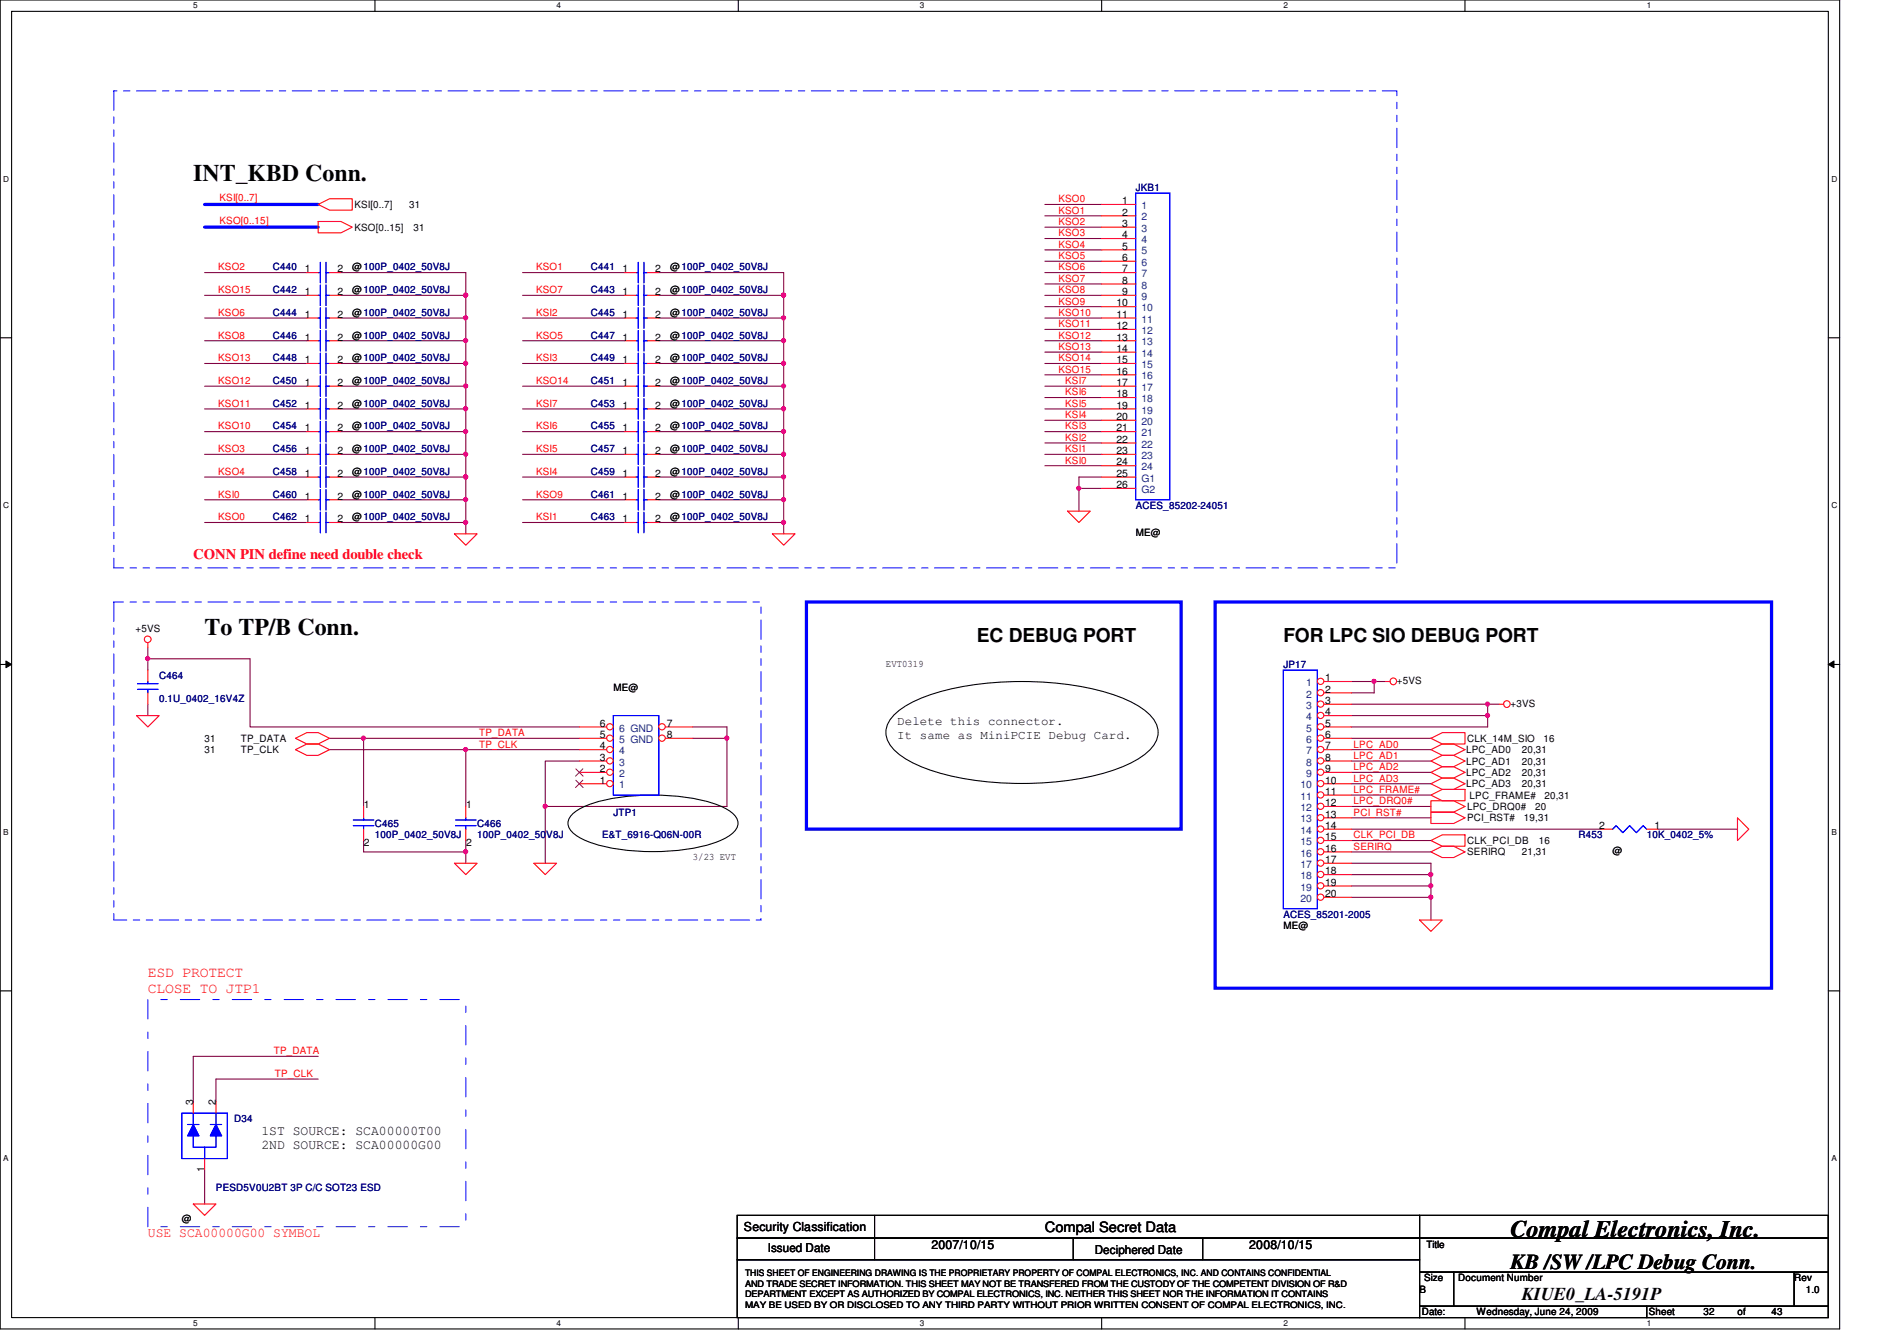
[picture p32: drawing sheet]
<svg xmlns="http://www.w3.org/2000/svg" width="297mm" height="210mm" viewBox="0 0 297 210" stroke-linecap="round" stroke-linejoin="round" font-family="sans-serif">
<defs><g id="words">
<g font-size="3.7">
<text x="30.3" y="28.3">INT_KBD Conn.</text>
<text x="32" y="99.4">To TP/B Conn.</text>
<text x="236.5" y="193.6">Compal Electronics, Inc.</text>
</g>
<text font-size="3.3" x="236.5" y="198.6">KB /SW /LPC Debug Conn.</text>
<g font-size="3">
<text x="152.9" y="100.5">EC DEBUG PORT</text>
<text x="201" y="100.5">FOR LPC SIO DEBUG PORT</text>
</g>
<text font-size="2.8" x="238.3" y="203.5">KIUE0_LA-5191P</text>
<g font-size="2.3" fill="#f00">
<text x="30.3" y="87.5">CONN PIN define need double check</text>
<text x="23.2" y="153">ESD PROTECT</text>
<text x="23.2" y="155.5">CLOSE TO JTP1</text>
</g>
<text font-size="2.2" x="163.6" y="192.8">Compal Secret Data</text>
<g font-size="2.1">
<text x="40.9" y="177.7">1ST SOURCE: SCA00000T00</text>
<text x="40.9" y="179.9">2ND SOURCE: SCA00000G00</text>
</g>
<text font-size="2.1" fill="#f00" x="23.2" y="193.7">USE SCA00000G00 SYMBOL</text>
<g font-size="1.9">
<text x="140.5" y="113.5">Delete this connector.</text>
<text x="140.5" y="115.6">It same as MiniPCIE Debug Card.</text>
<text x="116.5" y="192.7">Security Classification</text>
<text x="120.2" y="196">Issued Date</text>
<text x="145.8" y="195.6">2007/10/15</text>
<text x="171.4" y="196.2">Deciphered Date</text>
<text x="195.6" y="195.6">2008/10/15</text>
</g>
<g font-size="1.6" fill="#000080">
<text x="177.8" y="29.9">JKB1</text>
<text x="42.7" y="45.9">C442</text>
<text x="42.7" y="42.3">C440</text>
<text x="92.5" y="45.9">C443</text>
<text x="92.5" y="42.3">C441</text>
<text x="42.7" y="49.4">C444</text>
<text x="42.7" y="53">C446</text>
<text x="92.5" y="53">C447</text>
<text x="92.5" y="49.4">C445</text>
<text x="42.7" y="56.6">C448</text>
<text x="92.5" y="56.6">C449</text>
<text x="42.7" y="60.1">C450</text>
<text x="42.7" y="63.7">C452</text>
<text x="92.5" y="60.1">C451</text>
<text x="92.5" y="63.7">C453</text>
<text x="42.7" y="70.8">C456</text>
<text x="42.7" y="67.2">C454</text>
<text x="92.5" y="70.8">C457</text>
<text x="92.5" y="67.2">C455</text>
<text x="42.7" y="74.3">C458</text>
<text x="42.7" y="77.9">C460</text>
<text x="92.5" y="74.3">C459</text>
<text x="92.5" y="77.9">C461</text>
<text x="42.7" y="81.4">C462</text>
<text x="92.5" y="81.4">C463</text>
<text x="177.8" y="79.7">ACES_85202-24051</text>
<text x="24.9" y="106.3">C464</text>
<text x="201" y="104.6">JP17</text>
<text x="24.9" y="109.9">0.1U_0402_16V4Z</text>
<text x="58.7" y="129.5">C465</text>
<text x="58.7" y="131.2">100P_0402_50V8J</text>
<text x="74.7" y="129.5">C466</text>
<text x="74.7" y="131.2">100P_0402_50V8J</text>
<text x="94.3" y="131.2">E&amp;T_6916-Q06N-00R</text>
<text x="96.1" y="127.7">JTP1</text>
<text x="247.2" y="131.2">R453</text>
<text x="257.8" y="131.2">10K_0402_5%</text>
<text x="201" y="143.7">ACES_85201-2005</text>
<text x="36.7" y="175.7">D34</text>
<text x="33.8" y="186.4">PESD5V0U2BT 3P C/C SOT23 ESD</text>
</g>
<g font-size="1.6" fill="#f00">
<text x="34.4" y="35">KSO[0..15]</text>
<text x="34.4" y="31.5">KSI[0..7]</text>
<text x="165.7" y="35.2">KSO2</text>
<text x="165.7" y="33.4">KSO1</text>
<text x="165.7" y="31.7">KSO0</text>
<text x="165.7" y="40.6">KSO5</text>
<text x="165.7" y="37">KSO3</text>
<text x="165.7" y="38.8">KSO4</text>
<text x="34.2" y="42.3">KSO2</text>
<text x="34.2" y="45.9">KSO15</text>
<text x="83.9" y="42.3">KSO1</text>
<text x="83.9" y="45.9">KSO7</text>
<text x="165.7" y="42.3">KSO6</text>
<text x="165.7" y="47.7">KSO9</text>
<text x="165.7" y="45.9">KSO8</text>
<text x="165.7" y="44.1">KSO7</text>
<text x="34.2" y="49.4">KSO6</text>
<text x="34.2" y="53">KSO8</text>
<text x="83.9" y="49.4">KSI2</text>
<text x="83.9" y="53">KSO5</text>
<text x="165.7" y="49.4">KSO10</text>
<text x="165.7" y="51.2">KSO11</text>
<text x="165.7" y="53">KSO12</text>
<text x="34.2" y="56.6">KSO13</text>
<text x="83.9" y="56.6">KSI3</text>
<text x="165.7" y="56.6">KSO14</text>
<text x="165.7" y="58.3">KSO15</text>
<text x="165.7" y="54.8">KSO13</text>
<text x="34.2" y="60.1">KSO12</text>
<text x="34.2" y="63.7">KSO11</text>
<text x="83.9" y="60.1">KSO14</text>
<text x="83.9" y="63.7">KSI7</text>
<text x="166.8" y="63.7">KSI5</text>
<text x="166.8" y="65.4">KSI4</text>
<text x="166.8" y="61.9">KSI6</text>
<text x="166.8" y="60.1">KSI7</text>
<text x="34.2" y="67.2">KSO10</text>
<text x="34.2" y="70.8">KSO3</text>
<text x="83.9" y="67.2">KSI6</text>
<text x="83.9" y="70.8">KSI5</text>
<text x="166.8" y="67.2">KSI3</text>
<text x="166.8" y="70.8">KSI1</text>
<text x="166.8" y="69">KSI2</text>
<text x="34.2" y="74.3">KSO4</text>
<text x="34.2" y="77.9">KSI0</text>
<text x="83.9" y="74.3">KSI4</text>
<text x="83.9" y="77.9">KSO9</text>
<text x="166.8" y="72.6">KSI0</text>
<text x="34.2" y="81.4">KSO0</text>
<text x="83.9" y="81.4">KSI1</text>
<text x="75.1" y="115.2">TP_DATA</text>
<text x="75.1" y="117">TP_CLK</text>
<text x="212" y="117">LPC_AD0</text>
<text x="212" y="118.8">LPC_AD1</text>
<text x="212" y="122.3">LPC_AD3</text>
<text x="212" y="125.9">LPC_DRQ0#</text>
<text x="212" y="124.1">LPC_FRAME#</text>
<text x="212" y="120.6">LPC_AD2</text>
<text x="212" y="131.2">CLK_PCI_DB</text>
<text x="212" y="127.7">PCI_RST#</text>
<text x="212" y="133">SERIRQ</text>
<text x="42.9" y="165">TP_DATA</text>
<text x="43" y="168.6">TP_CLK</text>
</g>
<g font-size="1.6">
<text x="55.5" y="32.6">KSI[0..7]</text>
<text x="64" y="32.6">31</text>
<text x="175.7" y="32">1</text>
<text x="175.7" y="33.7">2</text>
<text x="175.7" y="35.5">3</text>
<text x="55.5" y="36.1">KSO[0..15]</text>
<text x="64.8" y="36.1">31</text>
<text x="175.7" y="37.3">4</text>
<text x="175.7" y="39.1">5</text>
<text x="175.7" y="40.9">6</text>
<text x="47.7" y="46.2">1</text>
<text x="47.7" y="42.6">1</text>
<text x="52.8" y="46.2">2</text>
<text x="52.8" y="42.6">2</text>
<text x="55.2" y="45.9">@100P_0402_50V8J</text>
<text x="55.2" y="42.3">@100P_0402_50V8J</text>
<text x="97.5" y="46.2">1</text>
<text x="97.5" y="42.6">1</text>
<text x="102.6" y="46.2">2</text>
<text x="102.6" y="42.6">2</text>
<text x="104.9" y="45.9">@100P_0402_50V8J</text>
<text x="104.9" y="42.3">@100P_0402_50V8J</text>
<text x="174.8" y="48">10</text>
<text x="175.7" y="42.6">7</text>
<text x="175.7" y="44.4">8</text>
<text x="175.7" y="46.2">9</text>
<text x="47.7" y="49.7">1</text>
<text x="47.7" y="53.3">1</text>
<text x="52.8" y="49.7">2</text>
<text x="52.8" y="53.3">2</text>
<text x="55.2" y="49.4">@100P_0402_50V8J</text>
<text x="55.2" y="53">@100P_0402_50V8J</text>
<text x="97.5" y="53.3">1</text>
<text x="97.5" y="49.7">1</text>
<text x="102.6" y="53.3">2</text>
<text x="102.6" y="49.7">2</text>
<text x="104.9" y="53">@100P_0402_50V8J</text>
<text x="104.9" y="49.4">@100P_0402_50V8J</text>
<text x="174.8" y="49.7">11</text>
<text x="174.8" y="51.5">12</text>
<text x="174.8" y="53.3">13</text>
<text x="47.7" y="56.9">1</text>
<text x="52.8" y="56.9">2</text>
<text x="55.2" y="56.6">@100P_0402_50V8J</text>
<text x="97.5" y="56.9">1</text>
<text x="102.6" y="56.9">2</text>
<text x="104.9" y="56.6">@100P_0402_50V8J</text>
<text x="174.8" y="55.1">14</text>
<text x="174.8" y="56.9">15</text>
<text x="174.8" y="58.6">16</text>
<text x="47.7" y="60.4">1</text>
<text x="47.7" y="64">1</text>
<text x="52.8" y="60.4">2</text>
<text x="52.8" y="64">2</text>
<text x="55.2" y="60.1">@100P_0402_50V8J</text>
<text x="55.2" y="63.7">@100P_0402_50V8J</text>
<text x="97.5" y="60.4">1</text>
<text x="97.5" y="64">1</text>
<text x="102.6" y="60.4">2</text>
<text x="102.6" y="64">2</text>
<text x="104.9" y="60.1">@100P_0402_50V8J</text>
<text x="104.9" y="63.7">@100P_0402_50V8J</text>
<text x="174.8" y="60.4">17</text>
<text x="174.8" y="62.2">18</text>
<text x="174.8" y="64">19</text>
<text x="174.8" y="65.7">20</text>
<text x="47.7" y="71.1">1</text>
<text x="47.7" y="67.5">1</text>
<text x="52.8" y="71.1">2</text>
<text x="52.8" y="67.5">2</text>
<text x="55.2" y="70.8">@100P_0402_50V8J</text>
<text x="55.2" y="67.2">@100P_0402_50V8J</text>
<text x="97.5" y="71.1">1</text>
<text x="97.5" y="67.5">1</text>
<text x="102.6" y="71.1">2</text>
<text x="102.6" y="67.5">2</text>
<text x="104.9" y="70.8">@100P_0402_50V8J</text>
<text x="104.9" y="67.2">@100P_0402_50V8J</text>
<text x="174.8" y="67.5">21</text>
<text x="174.8" y="69.3">22</text>
<text x="174.8" y="71.1">23</text>
<text x="47.7" y="74.6">1</text>
<text x="52.8" y="74.6">2</text>
<text x="55.2" y="74.3">@100P_0402_50V8J</text>
<text x="55.2" y="77.9">@100P_0402_50V8J</text>
<text x="97.5" y="74.6">1</text>
<text x="102.6" y="74.6">2</text>
<text x="104.9" y="74.3">@100P_0402_50V8J</text>
<text x="104.9" y="77.9">@100P_0402_50V8J</text>
<text x="174.8" y="72.9">24</text>
<text x="174.8" y="74.6">25</text>
<text x="174.8" y="76.4">26</text>
<text x="47.7" y="81.7">1</text>
<text x="47.7" y="78.2">1</text>
<text x="52.8" y="81.7">2</text>
<text x="52.8" y="78.2">2</text>
<text x="55.2" y="81.4">@100P_0402_50V8J</text>
<text x="97.5" y="81.7">1</text>
<text x="97.5" y="78.2">1</text>
<text x="102.6" y="81.7">2</text>
<text x="102.6" y="78.2">2</text>
<text x="104.9" y="81.4">@100P_0402_50V8J</text>
<text x="177.8" y="83.9">ME@</text>
<text x="21.2" y="98.9">+5VS</text>
<text x="138.7" y="104.4">EVT0319</text>
<text x="207.5" y="106.6">1</text>
<text x="218.7" y="107.1">+5VS</text>
<text x="93.9" y="113.7">6</text>
<text x="96.1" y="108.1">ME@</text>
<text x="104.4" y="113.7">7</text>
<text x="207.5" y="108.4">2</text>
<text x="207.5" y="110.2">3</text>
<text x="207.5" y="112">4</text>
<text x="207.5" y="113.7">5</text>
<text x="236.5" y="110.6">+3VS</text>
<text x="32" y="116.1">31</text>
<text x="32" y="117.9">31</text>
<text x="37.7" y="116.1">TP_DATA</text>
<text x="37.7" y="117.9">TP_CLK</text>
<text x="93.9" y="119.1">3</text>
<text x="93.9" y="117.3">4</text>
<text x="93.9" y="115.5">5</text>
<text x="104.4" y="115.5">8</text>
<text x="207.5" y="115.5">6</text>
<text x="207.5" y="117.3">7</text>
<text x="207.5" y="119.1">8</text>
<text x="229.6" y="119.7">LPC_AD1</text>
<text x="229.6" y="117.9">LPC_AD0</text>
<text x="229.7" y="116.1">CLK_14M_SIO</text>
<text x="238.3" y="119.7">20,31</text>
<text x="238.3" y="117.9">20,31</text>
<text x="241.7" y="116.1">16</text>
<text x="93.9" y="122.6">1</text>
<text x="93.9" y="120.9">2</text>
<text x="207.5" y="122.6">10</text>
<text x="207.5" y="124.4">11</text>
<text x="207.5" y="120.9">9</text>
<text x="229.6" y="121.5">LPC_AD2</text>
<text x="229.6" y="123.2">LPC_AD3</text>
<text x="230.1" y="125">LPC_FRAME#</text>
<text x="238.3" y="121.5">20,31</text>
<text x="238.3" y="123.2">20,31</text>
<text x="241.8" y="125">20,31</text>
<text x="57" y="126.4">1</text>
<text x="73" y="126.4">1</text>
<text x="207.5" y="126.2">12</text>
<text x="207.5" y="128">13</text>
<text x="207.5" y="129.8">14</text>
<text x="207.5" y="131.5">15</text>
<text x="229.7" y="128.6">PCI_RST#</text>
<text x="229.7" y="126.8">LPC_DRQ0#</text>
<text x="238.6" y="128.6">19,31</text>
<text x="240.4" y="126.8">20</text>
<text x="250.4" y="129.8">2</text>
<text x="259.1" y="129.8">1</text>
<text x="57" y="132.5">2</text>
<text x="73" y="132.5">2</text>
<text x="108.5" y="134.6">3/23 EVT</text>
<text x="207.5" y="133.3">16</text>
<text x="207.5" y="135.1">17</text>
<text x="207.5" y="136.9">18</text>
<text x="229.7" y="133.9">SERIRQ</text>
<text x="229.7" y="132.1">CLK_PCI_DB</text>
<text x="238.3" y="133.9">21,31</text>
<text x="241" y="132.1">16</text>
<text x="252.5" y="133.7">@</text>
<text x="207.5" y="140.4">20</text>
<text x="207.5" y="138.6">19</text>
<text x="201" y="145.5">ME@</text>
<text x="30.2" y="173" transform="rotate(-90 30.2 173)">3</text>
<text x="33.8" y="173" transform="rotate(-90 33.8 173)">2</text>
<text x="32" y="183.5" transform="rotate(-90 32 183.5)">1</text>
<text x="28.5" y="191.3">@</text>
<text x="223.3" y="195.4">Title</text>
<text x="222.3" y="202.4">B</text>
<text x="223" y="200.6">Size</text>
<text x="228.3" y="200.6">Document Number</text>
<text x="281" y="200.6">Rev</text>
<text x="282.7" y="202.4">1.0</text>
<text x="222.6" y="205.9">Date:</text>
<text x="231.2" y="205.9">Wednesday, June 24, 2009</text>
<text x="258.2" y="205.9">Sheet</text>
<text x="266.7" y="205.9">32</text>
<text x="272.1" y="205.9">of</text>
<text x="277.4" y="205.9">43</text>
</g>
<g font-size="1.6" fill="#004080">
<text x="178.7" y="32.7">1</text>
<text x="178.7" y="34.5">2</text>
<text x="178.7" y="36.3">3</text>
<text x="178.7" y="38.1">4</text>
<text x="178.7" y="39.8">5</text>
<text x="178.7" y="41.6">6</text>
<text x="178.7" y="43.4">7</text>
<text x="178.7" y="45.2">8</text>
<text x="178.7" y="46.9">9</text>
<text x="178.7" y="48.7">10</text>
<text x="178.7" y="50.5">11</text>
<text x="178.7" y="52.3">12</text>
<text x="178.7" y="54.1">13</text>
<text x="178.7" y="55.8">14</text>
<text x="178.7" y="57.6">15</text>
<text x="178.7" y="59.4">16</text>
<text x="178.7" y="61.2">17</text>
<text x="178.7" y="62.9">18</text>
<text x="178.7" y="64.7">19</text>
<text x="178.7" y="66.5">20</text>
<text x="178.7" y="68.3">21</text>
<text x="178.7" y="70.1">22</text>
<text x="178.7" y="71.8">23</text>
<text x="178.7" y="73.6">24</text>
<text x="178.7" y="75.4">G1</text>
<text x="178.7" y="77.2">G2</text>
<text x="204.5" y="107.4">1</text>
<text x="204.5" y="109.2">2</text>
<text x="204.5" y="111">3</text>
<text x="204.5" y="112.7">4</text>
<text x="96.9" y="119.8">3</text>
<text x="96.9" y="118.1">4</text>
<text x="96.9" y="116.3">5 GND</text>
<text x="96.9" y="114.5">6 GND</text>
<text x="204.5" y="114.5">5</text>
<text x="204.5" y="116.3">6</text>
<text x="204.5" y="118.1">7</text>
<text x="204.5" y="119.8">8</text>
<text x="96.9" y="123.4">1</text>
<text x="96.9" y="121.6">2</text>
<text x="203.6" y="123.4">10</text>
<text x="203.6" y="125.2">11</text>
<text x="204.5" y="121.6">9</text>
<text x="203.6" y="127">12</text>
<text x="203.6" y="128.7">13</text>
<text x="203.6" y="130.5">14</text>
<text x="203.6" y="134.1">16</text>
<text x="203.6" y="135.8">17</text>
<text x="203.6" y="137.6">18</text>
<text x="203.6" y="132.3">15</text>
<text x="203.6" y="141.2">20</text>
<text x="203.6" y="139.4">19</text>
</g>
<g font-size="1.4">
<text x="116.7" y="199.7">THIS SHEET OF ENGINEERING DRAWING IS THE PROPRIETARY PROPERTY OF COMPAL ELECTRONICS, INC. AND CONTAINS CONFIDENTIAL</text>
<text x="116.7" y="201.4">AND TRADE SECRET INFORMATION. THIS SHEET MAY NOT BE TRANSFERED FROM THE CUSTODY OF THE COMPETENT DIVISION OF R&amp;D</text>
<text x="116.7" y="203">DEPARTMENT EXCEPT AS AUTHORIZED BY COMPAL ELECTRONICS, INC. NEITHER THIS SHEET NOR THE INFORMATION IT CONTAINS</text>
<text x="116.7" y="204.7">MAY BE USED BY OR DISCLOSED TO ANY THIRD PARTY WITHOUT PRIOR WRITTEN CONSENT OF COMPAL ELECTRONICS, INC.</text>
</g>
<g font-size="1.3">
<text x="30.3" y="1.3">5</text>
<text x="87.2" y="1.3">4</text>
<text x="144.1" y="1.3">3</text>
<text x="201" y="1.3">2</text>
<text x="257.8" y="1.3">1</text>
<text x=".5" y="28.4">D</text>
<text x="286.8" y="28.4">D</text>
<text x=".5" y="79.5">C</text>
<text x="286.8" y="79.5">C</text>
<text x=".5" y="130.7">B</text>
<text x="286.8" y="130.7">B</text>
<text x=".5" y="181.8">A</text>
<text x="286.8" y="181.8">A</text>
<text x="30.3" y="207.6">5</text>
<text x="87.2" y="207.6">4</text>
<text x="144.1" y="207.6">3</text>
<text x="201" y="207.6">2</text>
<text x="257.8" y="207.6">1</text>
</g>
</g></defs>
<path d="M0 0h288.1v208h-288.1zM1.8 1.8h284.5v204.4h-284.5z" fill="none" stroke="#000" stroke-width=".17"/>
<g fill="#fff">
<path d="M30.3 .2h.6v1.4h-.6z"/>
<path d="M30.3 206.4h.6v1.4h-.6z"/>
</g>
<path d="M58.7 0v1.8M58.7 206.2v1.8" fill="none" stroke="#000" stroke-width=".17"/>
<g fill="#fff">
<path d="M87.2 .2h.6v1.4h-.6z"/>
<path d="M87.2 206.4h.6v1.4h-.6z"/>
</g>
<path d="M115.6 0v1.8M115.6 206.2v1.8" fill="none" stroke="#000" stroke-width=".17"/>
<g fill="#fff">
<path d="M144.1 .2h.6v1.4h-.6z"/>
<path d="M144.1 206.4h.6v1.4h-.6z"/>
</g>
<path d="M172.5 0v1.8M172.5 206.2v1.8" fill="none" stroke="#000" stroke-width=".17"/>
<g fill="#fff">
<path d="M200.9 .2h.7v1.4h-.7z"/>
<path d="M200.9 206.4h.7v1.4h-.7z"/>
</g>
<path d="M229.4 0v1.8M229.4 206.2v1.8" fill="none" stroke="#000" stroke-width=".17"/>
<g fill="#fff">
<path d="M257.8 .2h.7v1.4h-.7z"/>
<path d="M257.8 206.4h.7v1.4h-.7z"/>
<path d="M.5 27.3h.9v1.4h-.9z"/>
<path d="M286.8 27.3h.8v1.4h-.8z"/>
<path d="M.5 78.4h.9v1.4h-.9z"/>
<path d="M286.8 78.4h.8v1.4h-.8z"/>
</g>
<path d="M0 52.9h1.8M286.3 52.9h1.8" fill="none" stroke="#000" stroke-width=".17"/>
<g fill="#fff">
<path d="M.5 129.5h.8v1.4h-.8z"/>
<path d="M286.8 129.5h.8v1.4h-.8z"/>
</g>
<path d="M0 104h1.8M286.3 104h1.8" fill="none" stroke="#000" stroke-width=".17"/>
<path d="M.9 103.5l.9 .5-.9 .5zM286.3 104l.9-.5v1z" fill="#000"/>
<path d="M.9 103.5l.9 .5-.9 .5zM286.3 104l.9-.5v1z" fill="none" stroke="#000" stroke-width=".16"/>
<g fill="#fff">
<path d="M.5 180.6h.8v1.4h-.8z"/>
<path d="M286.8 180.6h.8v1.4h-.8z"/>
</g>
<path d="M0 155.1h1.8M286.3 155.1h1.8" fill="none" stroke="#000" stroke-width=".17"/>
<path d="M32 35.6h17.8M32 32h17.8" fill="none" stroke="#00f" stroke-width=".51"/>
<path d="M53.4 78.2h19.5M53.4 71.1h19.5" fill="none" stroke="#800040" stroke-width=".17"/>
<circle cx="72.9" cy="71.1" r=".32" fill="#f0f"/>
<circle cx="72.9" cy="71.1" r=".32" fill="none" stroke="#f0f" stroke-width=".17"/>
<path d="M53.4 42.7h19.5M53.4 46.2h19.5M72.9 81.8v1.8" fill="none" stroke="#800040" stroke-width=".17"/>
<circle cx="72.9" cy="46.2" r=".32" fill="#f0f"/>
<circle cx="72.9" cy="46.2" r=".32" fill="none" stroke="#f0f" stroke-width=".17"/>
<path d="M122.7 49.8v3.5" fill="none" stroke="#800040" stroke-width=".17"/>
<circle cx="122.7" cy="49.8" r=".32" fill="#f0f"/>
<circle cx="122.7" cy="49.8" r=".32" fill="none" stroke="#f0f" stroke-width=".17"/>
<path d="M122.7 42.7v3.5M72.9 60.4v3.6M103.2 64h19.5M103.2 74.7h19.5" fill="none" stroke="#800040" stroke-width=".17"/>
<circle cx="72.9" cy="60.4" r=".32" fill="#f0f"/>
<circle cx="72.9" cy="60.4" r=".32" fill="none" stroke="#f0f" stroke-width=".17"/>
<g fill="none" stroke="#800040" stroke-width=".17">
<path d="M32 42.7h16M32 46.2h16M32 49.8h16M32 53.3h16M32 56.9h16M72.9 53.3v3.6M81.8 42.7h16M81.8 46.2h16M81.8 49.8h16M81.8 53.3h16M81.8 56.9h16M32 60.4h16"/>
<path d="M32 64h16M32 67.6h16M32 71.1h16M32 74.7h16M32 78.2h16M81.8 60.4h16M81.8 64h16M81.8 67.6h16M81.8 71.1h16M81.8 74.7h16M81.8 78.2h16M122.7 67.6v3.5"/>
<path d="M122.7 78.2v5.4M32 81.8h16M81.8 81.8h16"/>
</g>
<circle cx="122.7" cy="78.2" r=".32" fill="#f0f"/>
<circle cx="122.7" cy="78.2" r=".32" fill="none" stroke="#f0f" stroke-width=".17"/>
<path d="M72.9 78.2v3.6" fill="none" stroke="#800040" stroke-width=".17"/>
<circle cx="72.9" cy="78.2" r=".32" fill="#f0f"/>
<circle cx="72.9" cy="78.2" r=".32" fill="none" stroke="#f0f" stroke-width=".17"/>
<path d="M103.2 49.8h19.5M103.2 53.3h19.5" fill="none" stroke="#800040" stroke-width=".17"/>
<circle cx="122.7" cy="53.3" r=".32" fill="#f0f"/>
<circle cx="122.7" cy="53.3" r=".32" fill="none" stroke="#f0f" stroke-width=".17"/>
<path d="M103.2 56.9h19.5M122.7 53.3v3.6M122.7 56.9v3.5M53.4 64h19.5" fill="none" stroke="#800040" stroke-width=".17"/>
<circle cx="122.7" cy="56.9" r=".32" fill="#f0f"/>
<circle cx="122.7" cy="56.9" r=".32" fill="none" stroke="#f0f" stroke-width=".17"/>
<path d="M122.7 60.4v3.6" fill="none" stroke="#800040" stroke-width=".17"/>
<circle cx="122.7" cy="60.4" r=".32" fill="#f0f"/>
<circle cx="122.7" cy="60.4" r=".32" fill="none" stroke="#f0f" stroke-width=".17"/>
<path d="M72.9 71.1v3.6M103.2 81.8h19.5" fill="none" stroke="#800040" stroke-width=".17"/>
<circle cx="122.7" cy="81.8" r=".32" fill="#f0f"/>
<circle cx="122.7" cy="81.8" r=".32" fill="none" stroke="#f0f" stroke-width=".17"/>
<path d="M53.4 74.7h19.5" fill="none" stroke="#800040" stroke-width=".17"/>
<circle cx="72.9" cy="74.6" r=".32" fill="#f0f"/>
<circle cx="72.9" cy="74.6" r=".32" fill="none" stroke="#f0f" stroke-width=".17"/>
<path d="M72.9 46.2v3.6M53.4 60.4h19.5" fill="none" stroke="#800040" stroke-width=".17"/>
<circle cx="72.9" cy="46.2" r=".32" fill="#f0f"/>
<circle cx="72.9" cy="46.2" r=".32" fill="none" stroke="#f0f" stroke-width=".17"/>
<path d="M122.7 46.2v3.6M103.2 60.4h19.5" fill="none" stroke="#800040" stroke-width=".17"/>
<circle cx="122.7" cy="46.2" r=".32" fill="#f0f"/>
<circle cx="122.7" cy="46.2" r=".32" fill="none" stroke="#f0f" stroke-width=".17"/>
<path d="M72.9 64v3.6M103.2 67.6h19.5" fill="none" stroke="#800040" stroke-width=".17"/>
<circle cx="72.9" cy="67.5" r=".32" fill="#f0f"/>
<circle cx="72.9" cy="67.5" r=".32" fill="none" stroke="#f0f" stroke-width=".17"/>
<circle cx="72.9" cy="64" r=".32" fill="#f0f"/>
<circle cx="72.9" cy="64" r=".32" fill="none" stroke="#f0f" stroke-width=".17"/>
<path d="M122.7 64v3.6" fill="none" stroke="#800040" stroke-width=".17"/>
<circle cx="122.7" cy="67.5" r=".32" fill="#f0f"/>
<circle cx="122.7" cy="67.5" r=".32" fill="none" stroke="#f0f" stroke-width=".17"/>
<circle cx="122.7" cy="64" r=".32" fill="#f0f"/>
<circle cx="122.7" cy="64" r=".32" fill="none" stroke="#f0f" stroke-width=".17"/>
<path d="M72.9 74.7v3.5" fill="none" stroke="#800040" stroke-width=".17"/>
<circle cx="72.9" cy="74.6" r=".32" fill="#f0f"/>
<circle cx="72.9" cy="74.6" r=".32" fill="none" stroke="#f0f" stroke-width=".17"/>
<path d="M103.2 42.7h19.5M103.2 46.2h19.5" fill="none" stroke="#800040" stroke-width=".17"/>
<circle cx="122.7" cy="46.2" r=".32" fill="#f0f"/>
<circle cx="122.7" cy="46.2" r=".32" fill="none" stroke="#f0f" stroke-width=".17"/>
<path d="M72.9 49.8v3.5M72.9 67.6v3.5" fill="none" stroke="#800040" stroke-width=".17"/>
<circle cx="72.9" cy="49.8" r=".32" fill="#f0f"/>
<circle cx="72.9" cy="49.8" r=".32" fill="none" stroke="#f0f" stroke-width=".17"/>
<path d="M53.4 49.8h19.5M122.7 74.7v3.5" fill="none" stroke="#800040" stroke-width=".17"/>
<circle cx="122.7" cy="74.6" r=".32" fill="#f0f"/>
<circle cx="122.7" cy="74.6" r=".32" fill="none" stroke="#f0f" stroke-width=".17"/>
<path d="M53.4 81.8h19.5" fill="none" stroke="#800040" stroke-width=".17"/>
<circle cx="72.9" cy="81.8" r=".32" fill="#f0f"/>
<circle cx="72.9" cy="81.8" r=".32" fill="none" stroke="#f0f" stroke-width=".17"/>
<path d="M53.4 53.3h19.5M72.9 42.7v3.5" fill="none" stroke="#800040" stroke-width=".17"/>
<circle cx="72.9" cy="53.3" r=".32" fill="#f0f"/>
<circle cx="72.9" cy="53.3" r=".32" fill="none" stroke="#f0f" stroke-width=".17"/>
<path d="M53.4 56.9h19.5" fill="none" stroke="#800040" stroke-width=".17"/>
<circle cx="72.9" cy="56.9" r=".32" fill="#f0f"/>
<circle cx="72.9" cy="56.9" r=".32" fill="none" stroke="#f0f" stroke-width=".17"/>
<path d="M103.2 71.1h19.5" fill="none" stroke="#800040" stroke-width=".17"/>
<circle cx="122.7" cy="71.1" r=".32" fill="#f0f"/>
<circle cx="122.7" cy="71.1" r=".32" fill="none" stroke="#f0f" stroke-width=".17"/>
<g fill="none" stroke="#800040" stroke-width=".17">
<path d="M72.9 56.9v3.5M53.4 67.6h19.5M103.2 78.2h19.5M122.7 71.1v3.6M211.6 106.7h3.6v1.8h-3.6M211.6 117.3h12.5M211.6 119.1h12.5M211.6 129.8h39.1M211.6 131.6h12.5M211.6 128h12.5M211.6 122.7h12.5M211.6 126.2h12.5"/>
<path d="M211.6 124.5h12.5M211.6 120.9h12.5"/>
</g>
<circle cx="215.1" cy="106.6" r=".32" fill="#f0f"/>
<circle cx="215.1" cy="106.6" r=".32" fill="none" stroke="#f0f" stroke-width=".17"/>
<path d="M224.1 140.5v3.5" fill="none" stroke="#800040" stroke-width=".17"/>
<circle cx="224" cy="140.4" r=".32" fill="#f0f"/>
<circle cx="224" cy="140.4" r=".32" fill="none" stroke="#f0f" stroke-width=".17"/>
<path d="M224.1 138.7v1.8" fill="none" stroke="#800040" stroke-width=".17"/>
<circle cx="224" cy="138.7" r=".32" fill="#f0f"/>
<circle cx="224" cy="138.7" r=".32" fill="none" stroke="#f0f" stroke-width=".17"/>
<path d="M211.6 110.2h21.3M211.6 133.3h12.5" fill="none" stroke="#800040" stroke-width=".17"/>
<circle cx="232.9" cy="110.2" r=".32" fill="#f0f"/>
<circle cx="232.9" cy="110.2" r=".32" fill="none" stroke="#f0f" stroke-width=".17"/>
<path d="M211.6 112h21.3v1.8h-21.3" fill="none" stroke="#800040" stroke-width=".17"/>
<circle cx="232.9" cy="112" r=".32" fill="#f0f"/>
<circle cx="232.9" cy="112" r=".32" fill="none" stroke="#f0f" stroke-width=".17"/>
<path d="M211.6 136.9h12.5M211.6 135.1h12.5v1.8M224.1 136.9v1.8h-12.5M211.6 140.5h12.5" fill="none" stroke="#800040" stroke-width=".17"/>
<circle cx="224" cy="136.9" r=".32" fill="#f0f"/>
<circle cx="224" cy="136.9" r=".32" fill="none" stroke="#f0f" stroke-width=".17"/>
<path d="M23.2 104.9v-1.8h16v10.7h51.5M23.2 110.2v1.8M211.6 115.6h12.5M215.2 106.7h1.7M234.7 110.2h-1.8v1.8M259.6 129.8h12.5" fill="none" stroke="#800040" stroke-width=".17"/>
<circle cx="23.1" cy="103.1" r=".32" fill="#f0f"/>
<circle cx="23.1" cy="103.1" r=".32" fill="none" stroke="#f0f" stroke-width=".17"/>
<path d="M56.9 115.6h33.8" fill="none" stroke="#800040" stroke-width=".17"/>
<circle cx="56.9" cy="115.5" r=".32" fill="#f0f"/>
<circle cx="56.9" cy="115.5" r=".32" fill="none" stroke="#f0f" stroke-width=".17"/>
<path d="M72.9 117.3h17.8" fill="none" stroke="#800040" stroke-width=".17"/>
<circle cx="72.9" cy="117.3" r=".32" fill="#f0f"/>
<circle cx="72.9" cy="117.3" r=".32" fill="none" stroke="#f0f" stroke-width=".17"/>
<path d="M51.6 117.3h21.3v8.9M51.6 115.6h5.3v10.6M56.9 131.6v1.7h16" fill="none" stroke="#800040" stroke-width=".17"/>
<circle cx="72.9" cy="133.3" r=".32" fill="#f0f"/>
<circle cx="72.9" cy="133.3" r=".32" fill="none" stroke="#f0f" stroke-width=".17"/>
<path d="M168.9 74.7h3.6M172.5 76.5h-3.6v3.5M23.2 101.3v1.8M72.9 131.6v3.5" fill="none" stroke="#800040" stroke-width=".17"/>
<circle cx="168.9" cy="76.4" r=".32" fill="#f0f"/>
<circle cx="168.9" cy="76.4" r=".32" fill="none" stroke="#f0f" stroke-width=".17"/>
<g fill="none" stroke="#800040" stroke-width=".17">
<path d="M163.6 35.6h8.9M163.6 33.8h8.9M163.6 32h8.9M163.6 37.3h8.9M163.6 39.1h8.9M163.6 56.9h8.9M163.6 49.8h8.9M163.6 40.9h8.9M163.6 42.7h8.9M163.6 58.7h8.9M163.6 51.6h8.9M163.6 48h8.9"/>
<path d="M163.6 55.1h8.9M163.6 53.3h8.9M163.6 46.2h8.9M163.6 44.4h8.9M163.6 72.9h8.9M163.6 67.6h8.9M163.6 64h8.9M163.6 65.8h8.9M163.6 62.2h8.9M163.6 60.4h8.9M163.6 71.1h8.9M163.6 69.3h8.9"/>
<path d="M168.9 74.7v1.8M90.7 119.1h-5.3v7.1"/>
</g>
<circle cx="85.4" cy="126.2" r=".32" fill="#f0f"/>
<circle cx="85.4" cy="126.2" r=".32" fill="none" stroke="#f0f" stroke-width=".17"/>
<path d="M108.5 113.8h5.3M108.5 115.6h5.3v10.6h-28.4v8.9M49.8 168.9h-16v3.6M49.8 165.3h-19.5v7.2M32 183.1v5.4" fill="none" stroke="#800040" stroke-width=".17"/>
<circle cx="113.8" cy="115.5" r=".32" fill="#f0f"/>
<circle cx="113.8" cy="115.5" r=".32" fill="none" stroke="#f0f" stroke-width=".17"/>
<path d="M113.8 113.8v1.8" fill="none" stroke="#800040" stroke-width=".17"/>
<g fill="none" stroke="#f00" stroke-width=".17">
<path d="M49.8 34.7h3.6l1.8 .9-1.8 .8h-3.6zM49.8 32l1.8-.9h3.6v1.8h-3.6zM172.5 32h5.3M172.5 33.8h5.3M172.5 35.6h5.3M172.5 37.3h5.3M172.5 39.1h5.3M172.5 40.9h5.3M172.5 42.7h5.3M172.5 44.4h5.3M172.5 46.2h5.3M172.5 48h5.3"/>
<path d="M172.5 49.8h5.3M172.5 51.6h5.3M172.5 53.3h5.3M172.5 55.1h5.3M172.5 56.9h5.3M172.5 58.7h5.3M172.5 60.4h5.3M172.5 62.2h5.3M172.5 64h5.3M172.5 65.8h5.3M172.5 67.6h5.3M172.5 69.3h5.3"/>
<path d="M172.5 71.1h5.3M172.5 72.9h5.3M172.5 74.7h5.3M172.5 76.5h5.3M71.2 83.6h3.5l-1.8 1.7zM120.9 83.6h3.6l-1.8 1.7zM167.2 80h3.5l-1.8 1.8zM21.4 112h3.5l-1.7 1.8zM23.2 100.6v.7M46.3 115.6l1.7-.9h1.8l1.8 .9-1.8 .9h-1.8zM46.3 117.3l1.7-.8h1.8l1.8 .8-1.8 .9h-1.8zM216.9 106.7h.8"/>
<path d="M224.1 115.6l1.7-.9h3.6v1.8h-3.6zM224.1 119.1l1.7-.9h1.8l1.8 .9-1.8 .9h-1.8zM224.1 117.3l1.7-.8h1.8l1.8 .8-1.8 .9h-1.8zM234.7 110.2h.7M71.2 135.1h3.5l-1.8 1.8zM83.6 135.1h3.6l-1.8 1.8zM224.1 127.1h3.5l1.8 .9-1.8 .9h-3.5zM224.1 133.3l1.7-.8h1.8l1.8 .8-1.8 .9h-1.8zM224.1 124.5l1.7-.9h3.6v1.7h-3.6zM224.1 120.9l1.7-.9h1.8l1.8 .9-1.8 .9h-1.8zM224.1 122.7l1.7-.9h1.8l1.8 .9-1.8 .9h-1.8zM224.1 125.3h3.5l1.8 .9-1.8 .9h-3.5z"/>
<path d="M224.1 131.6l1.7-.9h3.6v1.8h-3.6zM272.1 128l1.7 1.8-1.7 1.8zM222.3 144h3.5l-1.7 1.8zM30.3 188.5h3.5l-1.8 1.7z"/>
<circle cx="23.1" cy="100.1" r=".52"/>
<circle cx="218.2" cy="106.6" r=".52"/>
<circle cx="235.9" cy="110.2" r=".52"/>
</g>
<g fill="none" stroke="#000" stroke-width=".17">
<path d="M140.4 111.5a19 19 0 0 1 7.7-3.5 52.2 52.2 0 0 1 25.5 .5 14.6 14.6 0 0 1 6.8 3.8 3.4 3.4 0 0 1 0 4.7 14.6 14.6 0 0 1-6.8 3.8 51.1 51.1 0 0 1-27.1 0 14.5 14.5 0 0 1-6.8-3.8 3.4 3.4 0 0 1 0-4.7zM89.8 127.3a13.6 13.6 0 0 1 6.2-2.3 35.4 35.4 0 0 1 16.2 .9 5.7 5.7 0 0 1 3.3 2.4 1.91 1.91 0 0 1-.8 2.2 13.7 13.7 0 0 1-6.2 2.3 34.8 34.8 0 0 1-16.2-1 5.6 5.6 0 0 1-3.3-2.4 1.91 1.91 0 0 1 .8-2.1zM115.4 190.2h106.9v3.6h-106.9zM115.4 193.8h106.9v3.4h-106.9zM115.4 197.2h106.9v9h-106.9zM136.9 190.2v7M168.1 193.8v3.4M188.3 193.8v3.4M222.3 190.2h64v3.6h-64zM222.3 193.8h64v5.3h-64zM222.3 199.1h5.3v5.4h-5.3zM227.6 199.1h53.4v5.4h-53.4z"/>
<path d="M281 199.1h5.3v5.4h-5.3zM222.3 204.5h35.5v1.7h-35.5zM257.8 204.5h28.5v1.7h-28.5z"/>
</g>
<path d="M126.3 94.2h58.6v35.6h-58.6zM190.3 94.2h87.1v60.5h-87.1z" fill="none" stroke="#00f" stroke-width=".51"/>
<path d="M17.8 14.2h200.9v74.7h-200.9zM17.8 94.2h101.4v49.8h-101.4z" fill="none" stroke="#00f" stroke-width=".16" stroke-dasharray="3 1 1 1 1 1"/>
<path d="M23.2 156.5h49.7v35.5h-49.7z" fill="none" stroke="#00f" stroke-width=".16" stroke-dasharray="3 2 1 2"/>
<path d="M177.8 30.2h5.4v48h-5.4zM200.9 104.9h5.4v37.3h-5.4z" fill="none" stroke="#00f" stroke-width=".17"/>
<circle cx="206.8" cy="106.6" r=".5" fill="#fff"/>
<g fill="none" stroke="#f00" stroke-width=".17">
<path d="M207.3 106.7h4.3"/>
<circle cx="206.8" cy="106.6" r=".5"/>
</g>
<circle cx="206.8" cy="108.4" r=".5" fill="#fff"/>
<g fill="none" stroke="#f00" stroke-width=".17">
<path d="M207.3 108.5h4.3"/>
<circle cx="206.8" cy="108.4" r=".5"/>
</g>
<circle cx="206.8" cy="110.2" r=".5" fill="#fff"/>
<g fill="none" stroke="#f00" stroke-width=".17">
<path d="M207.3 110.2h4.3"/>
<circle cx="206.8" cy="110.2" r=".5"/>
</g>
<circle cx="206.8" cy="112" r=".5" fill="#fff"/>
<g fill="none" stroke="#f00" stroke-width=".17">
<path d="M207.3 112h4.3"/>
<circle cx="206.8" cy="112" r=".5"/>
</g>
<circle cx="206.8" cy="113.8" r=".5" fill="#fff"/>
<g fill="none" stroke="#f00" stroke-width=".17">
<path d="M207.3 113.8h4.3"/>
<circle cx="206.8" cy="113.8" r=".5"/>
</g>
<circle cx="206.8" cy="115.5" r=".5" fill="#fff"/>
<g fill="none" stroke="#f00" stroke-width=".17">
<path d="M207.3 115.6h4.3"/>
<circle cx="206.8" cy="115.5" r=".5"/>
</g>
<circle cx="206.8" cy="117.3" r=".5" fill="#fff"/>
<g fill="none" stroke="#f00" stroke-width=".17">
<path d="M207.3 117.3h4.3"/>
<circle cx="206.8" cy="117.3" r=".5"/>
</g>
<circle cx="206.8" cy="119.1" r=".5" fill="#fff"/>
<g fill="none" stroke="#f00" stroke-width=".17">
<path d="M207.3 119.1h4.3"/>
<circle cx="206.8" cy="119.1" r=".5"/>
</g>
<circle cx="206.8" cy="120.9" r=".5" fill="#fff"/>
<g fill="none" stroke="#f00" stroke-width=".17">
<path d="M207.3 120.9h4.3"/>
<circle cx="206.8" cy="120.9" r=".5"/>
</g>
<circle cx="206.8" cy="122.7" r=".5" fill="#fff"/>
<g fill="none" stroke="#f00" stroke-width=".17">
<path d="M207.3 122.7h4.3"/>
<circle cx="206.8" cy="122.7" r=".5"/>
</g>
<circle cx="206.8" cy="124.4" r=".5" fill="#fff"/>
<g fill="none" stroke="#f00" stroke-width=".17">
<path d="M207.3 124.5h4.3"/>
<circle cx="206.8" cy="124.4" r=".5"/>
</g>
<circle cx="206.8" cy="126.2" r=".5" fill="#fff"/>
<g fill="none" stroke="#f00" stroke-width=".17">
<path d="M207.3 126.2h4.3"/>
<circle cx="206.8" cy="126.2" r=".5"/>
</g>
<circle cx="206.8" cy="128" r=".5" fill="#fff"/>
<g fill="none" stroke="#f00" stroke-width=".17">
<path d="M207.3 128h4.3"/>
<circle cx="206.8" cy="128" r=".5"/>
</g>
<circle cx="206.8" cy="129.8" r=".5" fill="#fff"/>
<g fill="none" stroke="#f00" stroke-width=".17">
<path d="M207.3 129.8h4.3"/>
<circle cx="206.8" cy="129.8" r=".5"/>
</g>
<circle cx="206.8" cy="133.3" r=".5" fill="#fff"/>
<g fill="none" stroke="#f00" stroke-width=".17">
<path d="M207.3 133.3h4.3"/>
<circle cx="206.8" cy="133.3" r=".5"/>
</g>
<circle cx="206.8" cy="135.1" r=".5" fill="#fff"/>
<g fill="none" stroke="#f00" stroke-width=".17">
<path d="M207.3 135.1h4.3"/>
<circle cx="206.8" cy="135.1" r=".5"/>
</g>
<circle cx="206.8" cy="136.9" r=".5" fill="#fff"/>
<g fill="none" stroke="#f00" stroke-width=".17">
<path d="M207.3 136.9h4.3"/>
<circle cx="206.8" cy="136.9" r=".5"/>
</g>
<circle cx="206.8" cy="131.5" r=".5" fill="#fff"/>
<g fill="none" stroke="#f00" stroke-width=".17">
<path d="M207.3 131.6h4.3"/>
<circle cx="206.8" cy="131.5" r=".5"/>
</g>
<circle cx="206.8" cy="140.4" r=".5" fill="#fff"/>
<g fill="none" stroke="#f00" stroke-width=".17">
<path d="M207.3 140.5h4.3"/>
<circle cx="206.8" cy="140.4" r=".5"/>
</g>
<circle cx="206.8" cy="138.7" r=".5" fill="#fff"/>
<g fill="none" stroke="#f00" stroke-width=".17">
<path d="M48 56.9h1.8M51.6 56.9h1.8M97.8 53.3h1.8M97.8 46.2h1.8M101.4 53.3h1.8M101.4 46.2h1.8M48 74.7h1.8M48 71.1h1.8M51.6 74.7h1.8M51.6 71.1h1.8M97.8 71.1h1.8M97.8 60.4h1.8"/>
<path d="M97.8 67.6h1.8M101.4 71.1h1.8M101.4 60.4h1.8M101.4 67.6h1.8M207.3 138.7h4.3"/>
<circle cx="206.8" cy="138.7" r=".5"/>
</g>
<g fill="none" stroke="#00f" stroke-width=".17">
<path d="M49.8 56.9h.4M50.2 55.3v3.2M51 55.3v3.2M51 56.9h.6M99.6 53.3h.3M99.6 46.2h.3M99.9 51.7v3.2M99.9 58.8v3.3M99.9 44.6v3.2M100.8 51.7v3.2M100.8 58.8v3.3M100.8 44.6v3.2"/>
<path d="M100.8 53.3h.6M100.8 46.2h.6M49.8 74.7h.4M49.8 71.1h.4M50.2 73.1v3.2M50.2 69.5v3.2M51 73.1v3.2M51 69.5v3.2M51 74.7h.6M51 71.1h.6M99.6 71.1h.3M99.6 60.4h.3"/>
<path d="M99.6 67.6h.3M99.9 69.5v3.2M99.9 66v3.2M100.8 69.5v3.2M100.8 66v3.2M100.8 71.1h.6M100.8 60.4h.6M100.8 67.6h.6M96 112h7.2v12.5h-7.2z"/>
</g>
<circle cx="95.5" cy="122.7" r=".5" fill="#fff"/>
<g fill="none" stroke="#f00" stroke-width=".17">
<path d="M90.7 122.7h4.3"/>
<circle cx="95.5" cy="122.7" r=".5"/>
</g>
<path d="M90.2 122.1l1.1 1.2M91.3 122.1l-1.2 1.2" fill="none" stroke="#804000" stroke-width=".16"/>
<circle cx="95.5" cy="120.9" r=".5" fill="#fff"/>
<g fill="none" stroke="#f00" stroke-width=".17">
<path d="M90.7 120.9h4.3"/>
<circle cx="95.5" cy="120.9" r=".5"/>
</g>
<path d="M90.2 120.3l1.1 1.2M91.3 120.3l-1.2 1.2" fill="none" stroke="#804000" stroke-width=".16"/>
<circle cx="95.5" cy="119.1" r=".5" fill="#fff"/>
<g fill="none" stroke="#f00" stroke-width=".17">
<path d="M90.7 119.1h4.3"/>
<circle cx="95.5" cy="119.1" r=".5"/>
</g>
<circle cx="95.5" cy="117.3" r=".5" fill="#fff"/>
<g fill="none" stroke="#f00" stroke-width=".17">
<path d="M90.7 117.3h4.3"/>
<circle cx="95.5" cy="117.3" r=".5"/>
</g>
<circle cx="95.5" cy="115.5" r=".5" fill="#fff"/>
<g fill="none" stroke="#f00" stroke-width=".17">
<path d="M90.7 115.6h4.3"/>
<circle cx="95.5" cy="115.5" r=".5"/>
</g>
<circle cx="95.5" cy="113.8" r=".5" fill="#fff"/>
<g fill="none" stroke="#f00" stroke-width=".17">
<path d="M90.7 113.8h4.3"/>
<circle cx="95.5" cy="113.8" r=".5"/>
</g>
<circle cx="103.7" cy="115.5" r=".5" fill="#fff"/>
<g fill="none" stroke="#f00" stroke-width=".17">
<path d="M104.2 115.6h4.3"/>
<circle cx="103.7" cy="115.5" r=".5"/>
</g>
<circle cx="103.7" cy="113.8" r=".5" fill="#fff"/>
<g fill="none" stroke="#f00" stroke-width=".17">
<path d="M48 46.2h1.8M51.6 46.2h1.8M48 60.4h1.8M48 67.6h1.8M51.6 60.4h1.8M51.6 67.6h1.8M97.8 74.7h1.8M101.4 74.7h1.8M104.2 113.8h4.3"/>
<circle cx="103.7" cy="113.8" r=".5"/>
</g>
<g fill="none" stroke="#00f" stroke-width=".17">
<path d="M49.8 46.2h.4M50.2 44.6v3.2M50.2 58.8v3.3M51 44.6v3.2M51 58.8v3.3M51 46.2h.6M49.8 60.4h.4M49.8 67.6h.4M50.2 66v3.2M51 66v3.2M51 60.4h.6M51 67.6h.6"/>
<path d="M99.6 74.7h.3M99.9 73.1v3.2M100.8 73.1v3.2M100.8 74.7h.6"/>
</g>
<path d="M33.8 176l.9 1.8h-1.8z" fill="#00f"/>
<path d="M28.5 174.2h7.1v7.1h-7.1zM30.3 174.2v1.8M33.8 176l.9 1.8h-1.8zM33.8 177.8v1.8h-1.8v1.7M33.8 174.2v1.8" fill="none" stroke="#00f" stroke-width=".17"/>
<path d="M30.3 176l.9 1.8h-1.8z" fill="#00f"/>
<path d="M29.4 176h1.8M30.3 177.8v1.8h1.7M30.3 176l.9 1.8h-1.8zM32.9 176h1.8" fill="none" stroke="#00f" stroke-width=".17"/>
<path d="M33.8 176l.9 1.8h-1.8z" fill="#00f"/>
<path d="M28.5 174.2h7.1v7.1h-7.1zM30.3 174.2v1.8M33.8 176l.9 1.8h-1.8zM33.8 177.8v1.8h-1.8v1.7M33.8 174.2v1.8" fill="none" stroke="#00f" stroke-width=".17"/>
<path d="M30.3 176l.9 1.8h-1.8z" fill="#00f"/>
<g fill="none" stroke="#00f" stroke-width=".17">
<path d="M49.8 49.8h.4M49.8 53.3h.4M49.8 42.7h.4M50.2 48.2v3.2M50.2 51.7v3.2M50.2 41.1v3.2M51 48.2v3.2M51 51.7v3.2M51 41.1v3.2M51 49.8h.6M51 53.3h.6M51 42.7h.6"/>
<path d="M99.6 42.7h.3M99.6 49.8h.3M99.6 56.9h.3M99.9 41.1v3.2M99.9 48.2v3.2M99.9 55.3v3.2M100.8 41.1v3.2M100.8 48.2v3.2M100.8 55.3v3.2M100.8 42.7h.6M100.8 49.8h.6M100.8 56.9h.6"/>
<path d="M49.8 64h.4M49.8 78.2h.4M50.2 62.4v3.2M50.2 76.6v3.2M51 62.4v3.2M51 76.6v3.2M51 64h.6M51 78.2h.6M99.6 64h.3M99.6 78.2h.3M99.9 62.4v3.2M99.9 76.6v3.2"/>
<path d="M100.8 62.4v3.2M100.8 76.6v3.2M100.8 64h.6M100.8 78.2h.6M49.8 81.8h.4M50.2 80.2v3.2M51 80.2v3.2M51 81.8h.6M99.6 81.8h.3M99.9 80.2v3.2M100.8 80.2v3.2M100.8 81.8h.6"/>
<path d="M21.5 107.9h3.3M21.5 107h3.3M23.2 106.7v.3M23.2 107.9v.6M55.3 129.2h3.2M55.3 128.3h3.2M56.9 128v.3M56.9 129.2v.6M71.3 129.2h3.2M71.3 128.3h3.2M72.9 128v.3M72.9 129.2v.6"/>
<path d="M252.5 129.8l.6-.6 1 1.1 1.1-1.1 1 1.1 1.1-1.1 .5 .6M29.4 176h1.8M30.3 177.8v1.8h1.7M30.3 176l.9 1.8h-1.8zM32.9 176h1.8"/>
</g>
<g fill="none" stroke="#f00" stroke-width=".17">
<path d="M48 49.8h1.8M48 53.3h1.8M48 42.7h1.8M51.6 49.8h1.8M51.6 53.3h1.8M51.6 42.7h1.8M97.8 49.8h1.8M97.8 42.7h1.8M97.8 56.9h1.8M101.4 49.8h1.8M101.4 42.7h1.8M101.4 56.9h1.8"/>
<path d="M48 64h1.8M48 78.2h1.8M51.6 64h1.8M51.6 78.2h1.8M97.8 64h1.8M97.8 78.2h1.8M101.4 64h1.8M101.4 78.2h1.8M48 81.8h1.8M51.6 81.8h1.8M97.8 81.8h1.8M101.4 81.8h1.8"/>
<path d="M23.2 104.9v1.8M23.2 108.5v1.7M56.9 126.2v1.8M56.9 129.8v1.8M72.9 126.2v1.8M72.9 129.8v1.8M250.7 129.8h1.8M257.8 129.8h1.8M30.3 172.5v1.7M33.8 172.5v1.7M32 181.3v1.8"/>
</g>
<circle cx="72.9" cy="71.1" r=".32" fill="#f0f"/>
<circle cx="72.9" cy="71.1" r=".32" fill="none" stroke="#f0f" stroke-width=".17"/>
<circle cx="72.9" cy="46.2" r=".32" fill="#f0f"/>
<circle cx="72.9" cy="46.2" r=".32" fill="none" stroke="#f0f" stroke-width=".17"/>
<circle cx="122.7" cy="49.8" r=".32" fill="#f0f"/>
<circle cx="122.7" cy="49.8" r=".32" fill="none" stroke="#f0f" stroke-width=".17"/>
<circle cx="72.9" cy="60.4" r=".32" fill="#f0f"/>
<circle cx="72.9" cy="60.4" r=".32" fill="none" stroke="#f0f" stroke-width=".17"/>
<circle cx="122.7" cy="78.2" r=".32" fill="#f0f"/>
<circle cx="122.7" cy="78.2" r=".32" fill="none" stroke="#f0f" stroke-width=".17"/>
<circle cx="72.9" cy="78.2" r=".32" fill="#f0f"/>
<circle cx="72.9" cy="78.2" r=".32" fill="none" stroke="#f0f" stroke-width=".17"/>
<circle cx="122.7" cy="53.3" r=".32" fill="#f0f"/>
<circle cx="122.7" cy="53.3" r=".32" fill="none" stroke="#f0f" stroke-width=".17"/>
<circle cx="122.7" cy="56.9" r=".32" fill="#f0f"/>
<circle cx="122.7" cy="56.9" r=".32" fill="none" stroke="#f0f" stroke-width=".17"/>
<circle cx="122.7" cy="60.4" r=".32" fill="#f0f"/>
<circle cx="122.7" cy="60.4" r=".32" fill="none" stroke="#f0f" stroke-width=".17"/>
<circle cx="122.7" cy="81.8" r=".32" fill="#f0f"/>
<circle cx="122.7" cy="81.8" r=".32" fill="none" stroke="#f0f" stroke-width=".17"/>
<circle cx="72.9" cy="74.6" r=".32" fill="#f0f"/>
<circle cx="72.9" cy="74.6" r=".32" fill="none" stroke="#f0f" stroke-width=".17"/>
<circle cx="72.9" cy="46.2" r=".32" fill="#f0f"/>
<circle cx="72.9" cy="46.2" r=".32" fill="none" stroke="#f0f" stroke-width=".17"/>
<circle cx="122.7" cy="46.2" r=".32" fill="#f0f"/>
<circle cx="122.7" cy="46.2" r=".32" fill="none" stroke="#f0f" stroke-width=".17"/>
<circle cx="72.9" cy="67.5" r=".32" fill="#f0f"/>
<circle cx="72.9" cy="67.5" r=".32" fill="none" stroke="#f0f" stroke-width=".17"/>
<circle cx="72.9" cy="64" r=".32" fill="#f0f"/>
<circle cx="72.9" cy="64" r=".32" fill="none" stroke="#f0f" stroke-width=".17"/>
<circle cx="122.7" cy="67.5" r=".32" fill="#f0f"/>
<circle cx="122.7" cy="67.5" r=".32" fill="none" stroke="#f0f" stroke-width=".17"/>
<circle cx="122.7" cy="64" r=".32" fill="#f0f"/>
<circle cx="122.7" cy="64" r=".32" fill="none" stroke="#f0f" stroke-width=".17"/>
<circle cx="72.9" cy="74.6" r=".32" fill="#f0f"/>
<circle cx="72.9" cy="74.6" r=".32" fill="none" stroke="#f0f" stroke-width=".17"/>
<circle cx="122.7" cy="46.2" r=".32" fill="#f0f"/>
<circle cx="122.7" cy="46.2" r=".32" fill="none" stroke="#f0f" stroke-width=".17"/>
<circle cx="72.9" cy="49.8" r=".32" fill="#f0f"/>
<circle cx="72.9" cy="49.8" r=".32" fill="none" stroke="#f0f" stroke-width=".17"/>
<circle cx="122.7" cy="74.6" r=".32" fill="#f0f"/>
<circle cx="122.7" cy="74.6" r=".32" fill="none" stroke="#f0f" stroke-width=".17"/>
<circle cx="72.9" cy="81.8" r=".32" fill="#f0f"/>
<circle cx="72.9" cy="81.8" r=".32" fill="none" stroke="#f0f" stroke-width=".17"/>
<circle cx="72.9" cy="53.3" r=".32" fill="#f0f"/>
<circle cx="72.9" cy="53.3" r=".32" fill="none" stroke="#f0f" stroke-width=".17"/>
<circle cx="72.9" cy="56.9" r=".32" fill="#f0f"/>
<circle cx="72.9" cy="56.9" r=".32" fill="none" stroke="#f0f" stroke-width=".17"/>
<circle cx="122.7" cy="71.1" r=".32" fill="#f0f"/>
<circle cx="122.7" cy="71.1" r=".32" fill="none" stroke="#f0f" stroke-width=".17"/>
<circle cx="215.1" cy="106.6" r=".32" fill="#f0f"/>
<circle cx="215.1" cy="106.6" r=".32" fill="none" stroke="#f0f" stroke-width=".17"/>
<circle cx="224" cy="140.4" r=".32" fill="#f0f"/>
<circle cx="224" cy="140.4" r=".32" fill="none" stroke="#f0f" stroke-width=".17"/>
<circle cx="224" cy="138.7" r=".32" fill="#f0f"/>
<circle cx="224" cy="138.7" r=".32" fill="none" stroke="#f0f" stroke-width=".17"/>
<circle cx="232.9" cy="110.2" r=".32" fill="#f0f"/>
<circle cx="232.9" cy="110.2" r=".32" fill="none" stroke="#f0f" stroke-width=".17"/>
<circle cx="232.9" cy="112" r=".32" fill="#f0f"/>
<circle cx="232.9" cy="112" r=".32" fill="none" stroke="#f0f" stroke-width=".17"/>
<circle cx="224" cy="136.9" r=".32" fill="#f0f"/>
<circle cx="224" cy="136.9" r=".32" fill="none" stroke="#f0f" stroke-width=".17"/>
<circle cx="23.1" cy="103.1" r=".32" fill="#f0f"/>
<circle cx="23.1" cy="103.1" r=".32" fill="none" stroke="#f0f" stroke-width=".17"/>
<circle cx="56.9" cy="115.5" r=".32" fill="#f0f"/>
<circle cx="56.9" cy="115.5" r=".32" fill="none" stroke="#f0f" stroke-width=".17"/>
<circle cx="72.9" cy="117.3" r=".32" fill="#f0f"/>
<circle cx="72.9" cy="117.3" r=".32" fill="none" stroke="#f0f" stroke-width=".17"/>
<circle cx="72.9" cy="133.3" r=".32" fill="#f0f"/>
<circle cx="72.9" cy="133.3" r=".32" fill="none" stroke="#f0f" stroke-width=".17"/>
<circle cx="168.9" cy="76.4" r=".32" fill="#f0f"/>
<circle cx="168.9" cy="76.4" r=".32" fill="none" stroke="#f0f" stroke-width=".17"/>
<circle cx="85.4" cy="126.2" r=".32" fill="#f0f"/>
<circle cx="85.4" cy="126.2" r=".32" fill="none" stroke="#f0f" stroke-width=".17"/>
<circle cx="113.8" cy="115.5" r=".32" fill="#f0f"/>
<circle cx="113.8" cy="115.5" r=".32" fill="none" stroke="#f0f" stroke-width=".17"/>
<use href="#words"/>
</svg>
